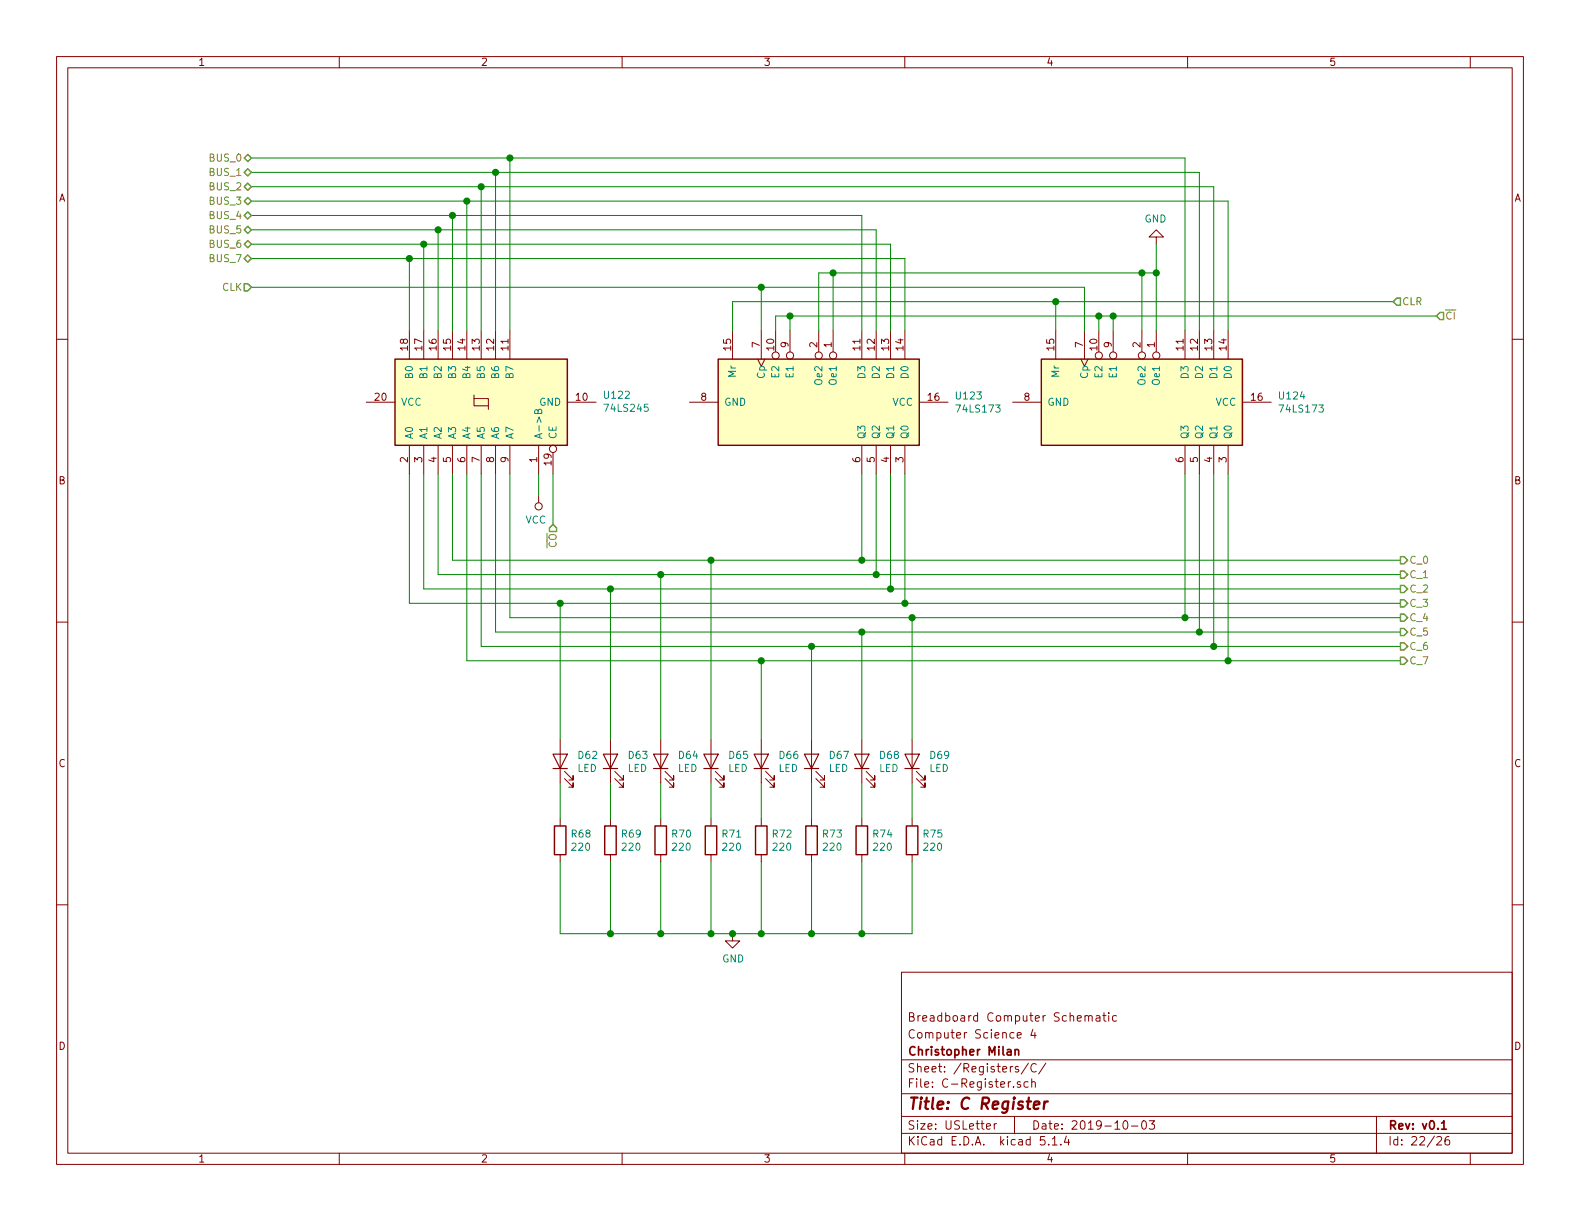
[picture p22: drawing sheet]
<svg xmlns="http://www.w3.org/2000/svg" width="279mm" height="216mm" viewBox="0 0 279 216" stroke-linecap="round" stroke-linejoin="round" font-family="sans-serif">
<defs><g id="words">
<text font-size="2.8" fill="#840000" x="160.4" y="196.2">Title: C Register</text>
<g font-size="2.1" fill="#840000">
<text x="160.4" y="183.6">Computer Science 4</text>
<text x="160.4" y="180.6">Breadboard Computer Schematic</text>
<text x="160.4" y="189.6">Sheet: /Registers/C/</text>
<text x="160.4" y="186.6">Christopher Milan</text>
<text x="160.4" y="192.3">File: C-Register.sch</text>
<text x="160.4" y="202.5">KiCad E.D.A. kicad 5.1.4</text>
<text x="160.4" y="199.7">Size: USLetter</text>
<text x="182.4" y="199.7">Date: 2019-10-03</text>
<text x="245.4" y="199.7">Rev: v0.1</text>
<text x="245.4" y="202.5">Id: 22/26</text>
</g>
<g font-size="1.8" fill="#840000">
<text x="35" y="11.6">1</text>
<text x="85" y="11.6">2</text>
<text x="135" y="11.6">3</text>
<text x="185" y="11.6">4</text>
<text x="235" y="11.6">5</text>
<text x="10.4" y="35.6">A</text>
<text x="267.8" y="35.6">A</text>
<text x="72.1" y="61.9" transform="rotate(-90 72.1 61.9)">18</text>
<text x="74.7" y="61.9" transform="rotate(-90 74.7 61.9)">17</text>
<text x="77.2" y="61.9" transform="rotate(-90 77.2 61.9)">16</text>
<text x="79.8" y="61.9" transform="rotate(-90 79.8 61.9)">15</text>
<text x="82.3" y="61.9" transform="rotate(-90 82.3 61.9)">14</text>
<text x="84.8" y="61.9" transform="rotate(-90 84.8 61.9)">13</text>
<text x="87.4" y="61.9" transform="rotate(-90 87.4 61.9)">12</text>
<text x="89.9" y="61.9" transform="rotate(-90 89.9 61.9)">11</text>
<text x="129.3" y="61.9" transform="rotate(-90 129.3 61.9)">15</text>
<text x="134.4" y="61.4" transform="rotate(-90 134.4 61.4)">7</text>
<text x="136.9" y="61.9" transform="rotate(-90 136.9 61.9)">10</text>
<text x="139.4" y="61.4" transform="rotate(-90 139.4 61.4)">9</text>
<text x="144.5" y="61.4" transform="rotate(-90 144.5 61.4)">2</text>
<text x="147.1" y="61.4" transform="rotate(-90 147.1 61.4)">1</text>
<text x="152.1" y="61.9" transform="rotate(-90 152.1 61.9)">11</text>
<text x="154.7" y="61.9" transform="rotate(-90 154.7 61.9)">12</text>
<text x="157.2" y="61.9" transform="rotate(-90 157.2 61.9)">13</text>
<text x="159.8" y="61.9" transform="rotate(-90 159.8 61.9)">14</text>
<text x="186.4" y="61.9" transform="rotate(-90 186.4 61.9)">15</text>
<text x="191.5" y="61.4" transform="rotate(-90 191.5 61.4)">7</text>
<text x="194.1" y="61.9" transform="rotate(-90 194.1 61.9)">10</text>
<text x="196.6" y="61.4" transform="rotate(-90 196.6 61.4)">9</text>
<text x="201.7" y="61.4" transform="rotate(-90 201.7 61.4)">2</text>
<text x="204.2" y="61.4" transform="rotate(-90 204.2 61.4)">1</text>
<text x="209.3" y="61.9" transform="rotate(-90 209.3 61.9)">11</text>
<text x="211.8" y="61.9" transform="rotate(-90 211.8 61.9)">12</text>
<text x="214.4" y="61.9" transform="rotate(-90 214.4 61.9)">13</text>
<text x="216.9" y="61.9" transform="rotate(-90 216.9 61.9)">14</text>
<text x="66.3" y="70.9">20</text>
<text x="101.9" y="70.9">10</text>
<text x="124" y="70.9">8</text>
<text x="164.1" y="70.9">16</text>
<text x="181.1" y="70.9">8</text>
<text x="221.3" y="70.9">16</text>
<text x="72.1" y="81.8" transform="rotate(-90 72.1 81.8)">2</text>
<text x="74.7" y="81.8" transform="rotate(-90 74.7 81.8)">3</text>
<text x="77.2" y="81.8" transform="rotate(-90 77.2 81.8)">4</text>
<text x="79.8" y="81.8" transform="rotate(-90 79.8 81.8)">5</text>
<text x="82.3" y="81.8" transform="rotate(-90 82.3 81.8)">6</text>
<text x="84.8" y="81.8" transform="rotate(-90 84.8 81.8)">7</text>
<text x="87.4" y="81.8" transform="rotate(-90 87.4 81.8)">8</text>
<text x="89.9" y="81.8" transform="rotate(-90 89.9 81.8)">9</text>
<text x="95" y="81.8" transform="rotate(-90 95 81.8)">1</text>
<text x="97.5" y="82.2" transform="rotate(-90 97.5 82.2)">19</text>
<text x="152.1" y="81.8" transform="rotate(-90 152.1 81.8)">6</text>
<text x="154.7" y="81.8" transform="rotate(-90 154.7 81.8)">5</text>
<text x="157.2" y="81.8" transform="rotate(-90 157.2 81.8)">4</text>
<text x="159.8" y="81.8" transform="rotate(-90 159.8 81.8)">3</text>
<text x="209.3" y="81.8" transform="rotate(-90 209.3 81.8)">6</text>
<text x="211.8" y="81.8" transform="rotate(-90 211.8 81.8)">5</text>
<text x="214.4" y="81.8" transform="rotate(-90 214.4 81.8)">4</text>
<text x="216.9" y="81.8" transform="rotate(-90 216.9 81.8)">3</text>
<text x="10.4" y="85.6">B</text>
<text x="267.8" y="85.6">B</text>
<text x="10.4" y="135.6">C</text>
<text x="267.8" y="135.6">C</text>
<text x="10.4" y="185.6">D</text>
<text x="267.8" y="185.6">D</text>
<text x="35" y="205.5">1</text>
<text x="85" y="205.5">2</text>
<text x="135" y="205.5">3</text>
<text x="185" y="205.5">4</text>
<text x="235" y="205.5">5</text>
</g>
<g font-size="1.8" fill="#848400">
<text x="37.2" y="28.6">BUS_0</text>
<text x="37.2" y="31.1">BUS_1</text>
<text x="37.2" y="33.7">BUS_2</text>
<text x="37.2" y="38.7">BUS_4</text>
<text x="37.2" y="41.3">BUS_5</text>
<text x="37.2" y="36.2">BUS_3</text>
<text x="37.2" y="43.8">BUS_6</text>
<text x="37.2" y="46.4">BUS_7</text>
<text x="39.3" y="51.4">CLK</text>
<text x="247.9" y="54">CLR</text>
<text x="255.5" y="56.5">CI</text>
<text x="98.4" y="96.9" transform="rotate(-90 98.4 96.9)">CO</text>
<text x="249.2" y="99.7">C_0</text>
<text x="249.2" y="107.3">C_3</text>
<text x="249.2" y="104.8">C_2</text>
<text x="249.2" y="102.2">C_1</text>
<text x="249.2" y="112.4">C_5</text>
<text x="249.2" y="109.9">C_4</text>
<text x="249.2" y="117.5">C_7</text>
<text x="249.2" y="114.9">C_6</text>
</g>
<g font-size="1.8" fill="#008484">
<text x="202.4" y="39.3">GND</text>
<text x="70.9" y="71.8">VCC</text>
<text x="73" y="66.8" transform="rotate(-90 73 66.8)">B0</text>
<text x="75.6" y="66.8" transform="rotate(-90 75.6 66.8)">B1</text>
<text x="78.1" y="66.8" transform="rotate(-90 78.1 66.8)">B2</text>
<text x="80.6" y="66.8" transform="rotate(-90 80.6 66.8)">B3</text>
<text x="83.2" y="66.8" transform="rotate(-90 83.2 66.8)">B4</text>
<text x="85.7" y="66.8" transform="rotate(-90 85.7 66.8)">B5</text>
<text x="88.3" y="66.8" transform="rotate(-90 88.3 66.8)">B6</text>
<text x="90.8" y="66.8" transform="rotate(-90 90.8 66.8)">B7</text>
<text x="95.4" y="71.8">GND</text>
<text x="107" y="70.5">U122</text>
<text x="128" y="71.8">GND</text>
<text x="130.2" y="66.7" transform="rotate(-90 130.2 66.7)">Mr</text>
<text x="135.3" y="66.9" transform="rotate(-90 135.3 66.9)">Cp</text>
<text x="137.8" y="66.7" transform="rotate(-90 137.8 66.7)">E2</text>
<text x="140.3" y="66.7" transform="rotate(-90 140.3 66.7)">E1</text>
<text x="145.4" y="67.9" transform="rotate(-90 145.4 67.9)">Oe2</text>
<text x="148" y="67.9" transform="rotate(-90 148 67.9)">Oe1</text>
<text x="153" y="66.8" transform="rotate(-90 153 66.8)">D3</text>
<text x="155.6" y="66.8" transform="rotate(-90 155.6 66.8)">D2</text>
<text x="157.8" y="71.8">VCC</text>
<text x="158.1" y="66.8" transform="rotate(-90 158.1 66.8)">D1</text>
<text x="160.7" y="66.8" transform="rotate(-90 160.7 66.8)">D0</text>
<text x="169.2" y="70.6">U123</text>
<text x="185.2" y="71.8">GND</text>
<text x="187.3" y="66.7" transform="rotate(-90 187.3 66.7)">Mr</text>
<text x="192.4" y="66.9" transform="rotate(-90 192.4 66.9)">Cp</text>
<text x="194.9" y="66.7" transform="rotate(-90 194.9 66.7)">E2</text>
<text x="197.5" y="66.7" transform="rotate(-90 197.5 66.7)">E1</text>
<text x="202.6" y="67.9" transform="rotate(-90 202.6 67.9)">Oe2</text>
<text x="205.1" y="67.9" transform="rotate(-90 205.1 67.9)">Oe1</text>
<text x="210.2" y="66.8" transform="rotate(-90 210.2 66.8)">D3</text>
<text x="212.7" y="66.8" transform="rotate(-90 212.7 66.8)">D2</text>
<text x="215" y="71.8">VCC</text>
<text x="215.3" y="66.8" transform="rotate(-90 215.3 66.8)">D1</text>
<text x="217.8" y="66.8" transform="rotate(-90 217.8 66.8)">D0</text>
<text x="226.3" y="70.6">U124</text>
<text x="73" y="77.7" transform="rotate(-90 73 77.7)">A0</text>
<text x="75.6" y="77.7" transform="rotate(-90 75.6 77.7)">A1</text>
<text x="78.1" y="77.7" transform="rotate(-90 78.1 77.7)">A2</text>
<text x="80.6" y="77.7" transform="rotate(-90 80.6 77.7)">A3</text>
<text x="83.2" y="77.7" transform="rotate(-90 83.2 77.7)">A4</text>
<text x="85.7" y="77.7" transform="rotate(-90 85.7 77.7)">A5</text>
<text x="88.3" y="77.7" transform="rotate(-90 88.3 77.7)">A6</text>
<text x="90.8" y="77.7" transform="rotate(-90 90.8 77.7)">A7</text>
<text x="95.9" y="77.7" transform="rotate(-90 95.9 77.7)">A-&gt;B</text>
<text x="98.4" y="77.7" transform="rotate(-90 98.4 77.7)">CE</text>
<text x="107.2" y="72.8">74LS245</text>
<text x="153" y="77.7" transform="rotate(-90 153 77.7)">Q3</text>
<text x="155.6" y="77.7" transform="rotate(-90 155.6 77.7)">Q2</text>
<text x="158.1" y="77.7" transform="rotate(-90 158.1 77.7)">Q1</text>
<text x="160.7" y="77.7" transform="rotate(-90 160.7 77.7)">Q0</text>
<text x="169.4" y="72.9">74LS173</text>
<text x="210.2" y="77.7" transform="rotate(-90 210.2 77.7)">Q3</text>
<text x="212.7" y="77.7" transform="rotate(-90 212.7 77.7)">Q2</text>
<text x="215.3" y="77.7" transform="rotate(-90 215.3 77.7)">Q1</text>
<text x="217.8" y="77.7" transform="rotate(-90 217.8 77.7)">Q0</text>
<text x="226.5" y="72.9">74LS173</text>
<text x="92.9" y="92.6">VCC</text>
<text x="102.1" y="136.5">LED</text>
<text x="102.3" y="134.2">D62</text>
<text x="111" y="136.5">LED</text>
<text x="111.2" y="134.2">D63</text>
<text x="119.9" y="136.5">LED</text>
<text x="120.1" y="134.2">D64</text>
<text x="128.8" y="136.5">LED</text>
<text x="129" y="134.2">D65</text>
<text x="137.6" y="136.5">LED</text>
<text x="137.9" y="134.2">D66</text>
<text x="146.5" y="136.5">LED</text>
<text x="146.8" y="134.2">D67</text>
<text x="155.4" y="136.5">LED</text>
<text x="155.7" y="134.2">D68</text>
<text x="164.3" y="136.5">LED</text>
<text x="164.5" y="134.2">D69</text>
<text x="101.1" y="148.1">R68</text>
<text x="110" y="148.1">R69</text>
<text x="118.9" y="148.1">R70</text>
<text x="127.8" y="148.1">R71</text>
<text x="136.7" y="148.1">R72</text>
<text x="145.6" y="148.1">R73</text>
<text x="154.5" y="148.1">R74</text>
<text x="163.3" y="148.1">R75</text>
<text x="101.2" y="150.4">220</text>
<text x="110.1" y="150.4">220</text>
<text x="119" y="150.4">220</text>
<text x="127.9" y="150.4">220</text>
<text x="136.8" y="150.4">220</text>
<text x="145.7" y="150.4">220</text>
<text x="154.6" y="150.4">220</text>
<text x="163.5" y="150.4">220</text>
<text x="127.7" y="170.2">GND</text>
</g>
</g></defs>
<g fill="none" stroke="#840000" stroke-width=".18">
<path d="M10 10h259.4v195.9h-259.4zM12 12h255.4v191.9h-255.4zM60 10v2M110 10v2M160 10v2M210 10v2M260 10v2M10 60h2M72.4 58.4v5.1M74.9 58.4v5.1M77.5 58.4v5.1M80 58.4v5.1"/>
<path d="M82.5 58.4v5.1M85.1 58.4v5.1M87.6 58.4v5.1M90.2 58.4v5.1M129.5 58.4v5.1M134.6 58.4v5.1M137.2 58.4v3.8M139.7 58.4v3.8M144.8 58.4v3.8M147.3 58.4v3.8M152.4 58.4v5.1M154.9 58.4v5.1"/>
<path d="M157.5 58.4v5.1M160 58.4v5.1M186.7 58.4v5.1M191.8 58.4v5.1M194.3 58.4v3.8M196.8 58.4v3.8M201.9 58.4v3.8M204.5 41.9h1.2l-1.2-1.3-1.3 1.3h1.3v1.3M204.5 58.4v3.8M209.5 58.4v5.1M212.1 58.4v5.1M214.6 58.4v5.1"/>
<path d="M217.2 58.4v5.1M267.4 60h2M64.8 71.1h5M72.4 78.7v5.1M74.9 78.7v5.1M77.5 78.7v5.1M80 78.7v5.1M82.5 78.7v5.1M83.8 70.5v1.3h2.6M83.8 69.9v.6h2.6v1.9M85.1 78.7v5.1M87.6 78.7v5.1"/>
<path d="M90.2 78.7v5.1M95.2 78.7v5.1M100.3 71.1h5.1M121.9 71.1h5.1M134 63.5l.6 1.3 .7-1.3M152.4 78.7v5.1M154.9 78.7v5.1M157.5 78.7v5.1M160 78.7v5.1M162.6 71.1h5M179.1 71.1h5M191.1 63.5l.7 1.3 .6-1.3"/>
<path d="M209.5 78.7v5.1M212.1 78.7v5.1M214.6 78.7v5.1M217.2 78.7v5.1M219.7 71.1h5.1M95.2 87.6v1.3M97.8 80v3.8M10 110h2M267.4 110h2M99.1 130.8v7.6M99.8 137.7l1.5 1.5v-.8v.8h-.7M99.8 136.4l1.5 1.5v-.7v.7h-.7"/>
<path d="M107.9 130.8v7.6M108.7 137.7l1.5 1.5v-.8v.8h-.7M108.7 136.4l1.5 1.5v-.7v.7h-.7M116.8 130.8v7.6M117.6 137.7l1.5 1.5v-.8v.8h-.7M117.6 136.4l1.5 1.5v-.7v.7h-.7M125.7 130.8v7.6M126.5 137.7l1.5 1.5v-.8v.8h-.7M126.5 136.4l1.5 1.5v-.7v.7h-.7M134.6 130.8v7.6M135.4 137.7l1.5 1.5v-.8v.8h-.8M135.4 136.4l1.5 1.5v-.7v.7h-.8"/>
<path d="M143.5 130.8v7.6M144.3 137.7l1.5 1.5v-.8v.8h-.8M144.3 136.4l1.5 1.5v-.7v.7h-.8M152.4 130.8v7.6M153.2 137.7l1.5 1.5v-.8v.8h-.8M153.2 136.4l1.5 1.5v-.7v.7h-.8M161.3 130.8v7.6M162.1 137.7l1.5 1.5v-.8v.8h-.8M162.1 136.4l1.5 1.5v-.7v.7h-.8M10 160h2M99.1 144.8v1.3M99.1 151.1v1.3"/>
<path d="M107.9 144.8v1.3M107.9 151.1v1.3M116.8 144.8v1.3M116.8 151.1v1.3M125.7 144.8v1.3M125.7 151.1v1.3M134.6 144.8v1.3M134.6 151.1v1.3M143.5 144.8v1.3M143.5 151.1v1.3M152.4 144.8v1.3M152.4 151.1v1.3"/>
<path d="M161.3 144.8v1.3M161.3 151.1v1.3M267.4 160h2M129.5 165.1v1.3h1.3l-1.3 1.2-1.2-1.2h1.2M159.4 171.9h108v32h-108zM191.9 179.7l.2-.1 .3 .1 .1 .9M192.5 179.8l.2-.2 .4 .1v.9M193.9 179.7h.5l.1 .9M194.5 179.9l-.5 .1-.2 .2 .1 .3 .1 .1 .5-.1M195 179.6h.6M195.2 179.1v1.3l.4 .2M196.1 179.1v.1"/>
<path d="M196.1 179.6v1M197.4 179.7l-.4-.1-.3 .3 .1 .6h.6M159.4 197.4h108M159.4 193.4h108M159.4 187.4h108M174.4 199.2l.8-.2-.1-.2-.4-.1-.3 .2 .1 .7h.6M175.8 198.7v1M176.2 198.7l-.3 .1-.1 .2M179.4 197.4v3M179.9 183.1l.7-.2-.1-.2-.4-.1-.2 .2 .1 .7h.5M180.1 188.6h-.4l-.2 .2 .1 .2 .5 .1v.4h-.6M180.4 191.3h-.3l-.2 .2 .1 .2 .4 .1v.4h-.5"/>
<path d="M181.8 191.3h-.4l-.3 .2 .1 .6 .2 .2 .4-.1M181.9 188l-1.3 1.9M182.4 191.4l.3-.1h.3l.1 1M182.4 190.8v1.5M182.7 182l-.4 1.1h.9M183 182.6v1M183.2 188.2a.7 .7 0 0 0-.9 .2 .7 .7 0 0 0 .1 1 .55 .55 0 0 0 .8 0M184.9 188l-1.2 1.9M198.8 198.2h.3a.94 .94 0 0 1 0 1.5 .8 .8 0 0 1-.6-.7 .8 .8 0 0 1 .3-.8zM200.1 199.1h1.1M202 198.3l.4-.1a.94 .94 0 0 1 0 1.5 .82 .82 0 0 1-.4-1.4zM203.2 198.2h1l-.5 .6 .4 .1v.6l-.2 .2-.7-.2"/>
<path d="M243.4 197.4v6.5M60 203.9v2M110 203.9v2M159.4 200.4h108M160 203.9v2M184.7 201h-.7l-.1 .7 .2-.2 .6 .1 .1 .2-.1 .5-.2 .2-.6-.2M185.4 202.3v.2M186.1 201.4l.4-.4v1.5M186.1 202.5h.8M187.6 202.3v.2M188.6 200.9l-.4 1.1h1M189 201.5v1"/>
<path d="M210 203.9v2M254.1 201.1l.2-.1h.4l.2 .4-.9 1.1h.9M256.2 201a.59 .59 0 0 0-.7 .6l.1 .7 .2 .2 .5-.2 .1-.5-.2-.2-.4-.1-.3 .3M260 203.9v2"/>
<circle cx="97.8" cy="79.4" r=".63"/>
<circle cx="137.2" cy="62.9" r=".63"/>
<circle cx="139.7" cy="62.9" r=".63"/>
<circle cx="144.8" cy="62.9" r=".63"/>
<circle cx="147.3" cy="62.9" r=".63"/>
<circle cx="194.3" cy="62.9" r=".63"/>
<circle cx="196.8" cy="62.9" r=".63"/>
<circle cx="201.9" cy="62.9" r=".63"/>
<circle cx="204.5" cy="62.9" r=".63"/>
<circle cx="95.2" cy="89.5" r=".63"/>
</g>
<path d="M178.1 185.6h.6l.1 1M178.8 185.9l-.5 .1-.2 .2v.3l.2 .1 .5-.1M179.5 185.7l.2-.1h.4v1M179.5 185.6v1M254.9 198.6l.4-.4v1.5M254.9 199.7h.9" fill="none" stroke="#840000" stroke-width=".3"/>
<path d="M182.8 195.4l1-.2-.1-.4h-.7l-.2 1 .2 .3 .6-.1M184.7 194.8l-.1 1.3M185.3 194.8a.5 .5 0 0 0-.6 .3" fill="none" stroke="#840000" stroke-width=".41"/>
<g fill="#ffffc2" stroke="#ffffc2" stroke-width=".18">
<path d="M69.8 63.5h30.5v15.2h-30.5z"/>
<path d="M184.1 63.5h35.6v15.2h-35.6z"/>
<path d="M127 63.5h35.6v15.2h-35.6z"/>
</g>
<path d="M69.8 63.5h30.5v15.2h-30.5zM127 63.5h35.6v15.2h-35.6zM184.1 63.5h35.6v15.2h-35.6zM98 146.1h2.1v5h-2.1zM106.9 146.1h2.1v5h-2.1zM115.8 146.1h2.1v5h-2.1zM124.7 146.1h2v5h-2zM133.6 146.1h2v5h-2zM142.5 146.1h2v5h-2zM151.4 146.1h2v5h-2zM160.3 146.1h2v5h-2z" fill="none" stroke="#840000" stroke-width=".25"/>
<path d="M95.1 72.7l.3-.3h.2l.2 .2v.5h-1.3l.2-.6 .2-.1 .2 .2v.5" fill="none" stroke="#008484" stroke-width=".18"/>
<g fill="none" stroke="#840000" stroke-width=".2">
<path d="M97.8 133.4h2.5l-1.2 2.5zM97.8 135.9h2.5M106.7 133.4h2.5l-1.3 2.5zM106.7 135.9h2.5M115.6 133.4h2.5l-1.3 2.5zM115.6 135.9h2.5M124.5 133.4h2.5l-1.3 2.5zM124.5 135.9h2.5M133.3 133.4h2.6l-1.3 2.5zM133.3 135.9h2.6M142.2 133.4h2.6l-1.3 2.5zM142.2 135.9h2.6"/>
<path d="M151.1 133.4h2.6l-1.3 2.5zM151.1 135.9h2.6M160 133.4h2.6l-1.3 2.5zM160 135.9h2.6"/>
</g>
<g fill="none" stroke="#008400" stroke-width=".18">
<path d="M44.4 38.1h108v20.3M44.4 27.9h165.1v30.5M44.4 35.6h172.8v22.8M44.4 33h170.2v25.4M44.4 30.5h167.7v27.9M80 38.1v20.3M82.5 35.6v22.8M85.1 33v25.4M87.6 30.5v27.9M90.2 27.9v30.5M44.4 45.7h115.6v12.7M44.4 43.2h113.1v15.2"/>
<path d="M44.4 40.6h110.5v17.8M44.4 50.8h147.4v7.6M72.4 45.7v12.7M74.9 43.2v15.2M77.5 40.6v17.8M134.6 50.8v7.6M139.7 55.9v2.5M147.3 48.3v10.1M186.7 53.3v5.1M194.3 55.9v2.5M196.8 55.9v2.5M201.9 48.3v10.1"/>
<path d="M204.5 43.2v15.2M204.5 48.3h-59.7v10.1M246.4 53.3h-116.9v5.1M254 55.9h-116.8v2.5M72.4 83.8v22.9h175.2M74.9 83.8v20.3h172.7M77.5 83.8v17.8h170.1M80 83.8v15.3h167.6M82.5 83.8v33h165.1M85.1 83.8v30.5h162.5M87.6 83.8v28h160M90.2 83.8v25.4h157.4"/>
<path d="M95.2 83.8v3.8M97.8 83.8v8.9M125.7 99.1v31.7M152.4 83.8v15.3M154.9 83.8v17.8M157.5 83.8v20.3M160 83.8v22.9M209.5 83.8v25.4M212.1 83.8v28M214.6 83.8v30.5M217.2 83.8v33M99.1 106.7v24.1"/>
<path d="M107.9 104.1v26.7M116.8 101.6v29.2M134.6 116.8v14M143.5 114.3v16.5M152.4 111.8v19M161.3 109.2v21.6M99.1 138.4v6.4M107.9 138.4v6.4M116.8 138.4v6.4M125.7 138.4v6.4M134.6 138.4v6.4M143.5 138.4v6.4"/>
<path d="M152.4 138.4v6.4M161.3 138.4v6.4M99.1 152.4v12.7h62.2v-12.7M107.9 152.4v12.7M116.8 152.4v12.7M125.7 152.4v12.7M134.6 152.4v12.7M143.5 152.4v12.7M152.4 152.4v12.7"/>
</g>
<g fill="none" stroke="#848400" stroke-width=".25">
<path d="M43.2 30.5l.6-.7 .6 .7-.6 .6zM43.2 33l.6-.6 .6 .6-.6 .7zM43.2 35.6l.6-.7 .6 .7-.6 .6zM43.2 27.9l.6-.6 .6 .6-.6 .7zM43.8 37.5l.6 .6-.6 .6-.6-.6zM43.2 43.2l.6-.7 .6 .7-.6 .6zM43.2 45.7l.6-.6 .6 .6-.6 .7zM43.2 50.2h.6l.6 .6-.6 .6h-.6zM43.8 40l.6 .6-.6 .7-.6-.7zM247 52.7h.6v1.3h-.6l-.6-.7zM254.6 55.2h.7v1.3h-.7l-.6-.6zM97.8 92.7l.6 .6v.7h-1.2v-.7z"/>
<path d="M247.6 98.4h.7l.6 .7-.6 .6h-.7zM247.6 116.2h.7l.6 .6-.6 .7h-.7zM247.6 113.7h.7l.6 .6-.6 .6h-.7zM247.6 111.1h.7l.6 .7-.6 .6h-.7zM247.6 108.6h.7l.6 .6-.6 .7h-.7zM247.6 106h.7l.6 .7-.6 .6h-.7zM247.6 103.5h.7l.6 .6-.6 .7h-.7zM247.6 101h.7l.6 .6-.6 .6h-.7z"/>
</g>
<g fill="#008400" stroke="#008400" stroke-width=".25">
<circle cx="139.7" cy="55.9" r=".51"/>
<circle cx="186.7" cy="53.3" r=".51"/>
<circle cx="201.9" cy="48.3" r=".51"/>
<circle cx="194.3" cy="55.9" r=".51"/>
<circle cx="196.9" cy="55.9" r=".51"/>
<circle cx="204.5" cy="48.3" r=".51"/>
<circle cx="147.3" cy="48.3" r=".51"/>
<circle cx="152.4" cy="111.8" r=".51"/>
<circle cx="72.4" cy="45.7" r=".51"/>
<circle cx="74.9" cy="43.2" r=".51"/>
<circle cx="77.5" cy="40.6" r=".51"/>
<circle cx="80" cy="38.1" r=".51"/>
<circle cx="82.6" cy="35.6" r=".51"/>
<circle cx="85.1" cy="33" r=".51"/>
<circle cx="87.6" cy="30.5" r=".51"/>
<circle cx="90.2" cy="27.9" r=".51"/>
<circle cx="134.6" cy="50.8" r=".51"/>
<circle cx="99.1" cy="106.7" r=".51"/>
<circle cx="108" cy="104.1" r=".51"/>
<circle cx="116.8" cy="101.6" r=".51"/>
<circle cx="125.7" cy="99.1" r=".51"/>
<circle cx="134.6" cy="116.8" r=".51"/>
<circle cx="143.5" cy="114.3" r=".51"/>
<circle cx="152.4" cy="99.1" r=".51"/>
<circle cx="161.3" cy="109.2" r=".51"/>
<circle cx="129.5" cy="165.1" r=".51"/>
<circle cx="134.6" cy="165.1" r=".51"/>
<circle cx="143.5" cy="165.1" r=".51"/>
<circle cx="152.4" cy="165.1" r=".51"/>
<circle cx="125.7" cy="165.1" r=".51"/>
<circle cx="116.8" cy="165.1" r=".51"/>
<circle cx="108" cy="165.1" r=".51"/>
<circle cx="217.2" cy="116.8" r=".51"/>
<circle cx="214.6" cy="114.3" r=".51"/>
<circle cx="212.1" cy="111.8" r=".51"/>
<circle cx="209.6" cy="109.2" r=".51"/>
<circle cx="160" cy="106.7" r=".51"/>
<circle cx="157.5" cy="104.1" r=".51"/>
<circle cx="154.9" cy="101.6" r=".51"/>
</g>
<use href="#words"/>
</svg>
